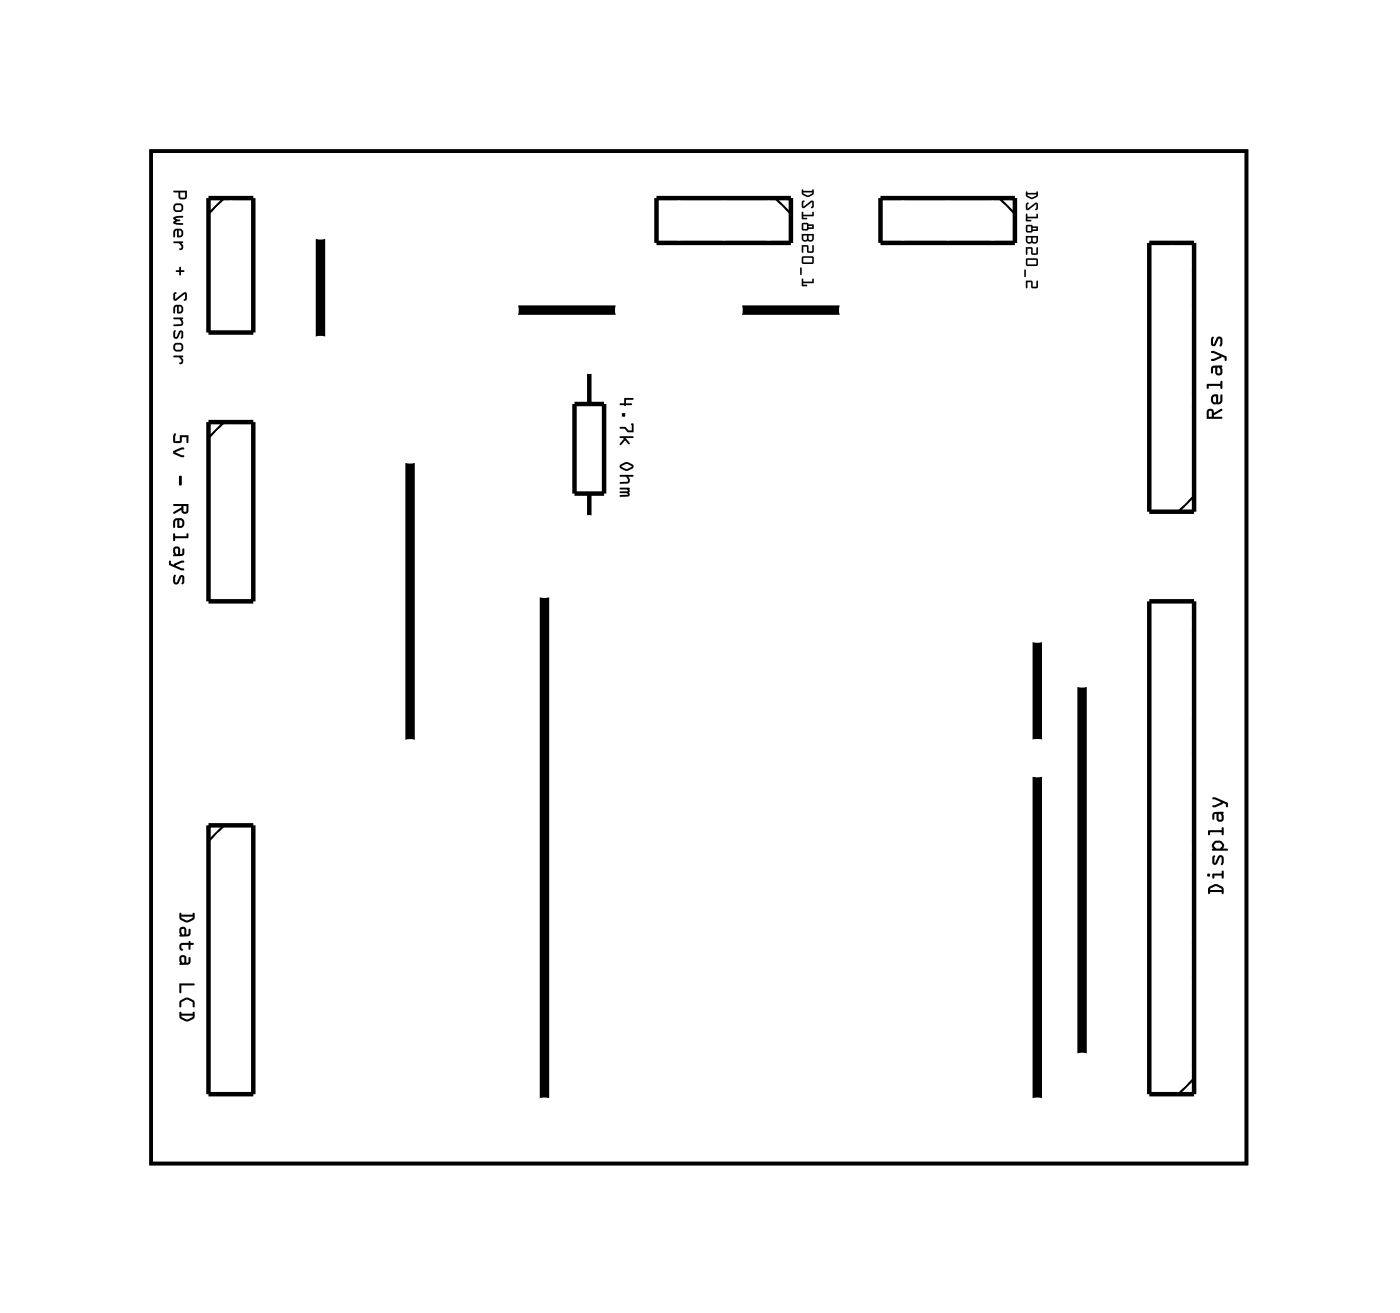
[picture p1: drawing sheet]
<svg xmlns="http://www.w3.org/2000/svg" width="79mm" height="74mm" viewBox="0 0 79 74" stroke-linecap="round" stroke-linejoin="round" font-family="sans-serif">
<path d="M8.6 8.6h62.1v57.4h-62.1z" fill="none" stroke="#000" stroke-width=".2"/>
<path d="M8.6 8.6h62.1v57.4h-62.1z" fill="none" stroke="#000" stroke-width=".06"/>
<path d="M11.8 11.2h2.6v7.7h-2.6zM37.2 11.2h7.6v2.6h-7.6zM49.9 11.2h7.6v2.6h-7.6zM65.2 13.8h2.5v15.2h-2.5zM11.8 23.9h2.6v10.2h-2.6zM32.6 22.9h1.6v5.1h-1.6zM33.4 21.1v1.8M33.4 28v1.3M65.2 34.1h2.5v27.9h-2.5zM11.8 46.8h2.6v15.2h-2.6z" fill="none" stroke="#000" stroke-width=".25"/>
<path d="M12.7 11.2l-.9 .9M44 11.2l.8 .9M56.7 11.2l.8 .9M12.7 23.9l-.9 .9M67.7 28.1l-.9 .9M12.7 46.8l-.9 .9M67.7 61.1l-.9 .9" fill="none" stroke="#000" stroke-width=".13"/>
<path d="M18.2 13.5v5.7M29.3 17.6h5.7M42 17.6h5.7M23.3 26.2v15.8M30.9 33.8v28.5M58.8 36.3v5.7M61.4 38.9v20.9M58.8 43.9v18.4" fill="none" stroke="#000" stroke-width=".53"/>
<g fill="#000">
<path d="M9.8 10.8h.8v.4l-.1 .1h-.3l-.1-.1v-.3h-.2zM10.2 10.9v.3h.3v-.3zM9.8 11.8a.3 .3 0 0 1 .6 0 .3 .3 0 0 1-.6 0zM10 11.6v.3h.3l-.1-.3zM9.8 12.3h.6l-.5 .1 .3 .1-.3 .1 .5 .1h-.6v-.1l.1-.1zM9.9 13h.4l.1 .2v.2h-.4v-.3l-.1 .3h-.1zM10.1 13.1v.3h.1l.1-.3zM9.8 13.7h.6v.1h-.1l.1 .1a.18 .18 0 0 1 0 .2 .18 .18 0 0 1-.2 .1l.1-.3-.2-.1h-.2zM10.2 15.1l.1 .1v.1l.2 .1h-.2l-.1 .2v-.2h-.2l.2-.1zM9.9 16.6h.1l-.1 .1v.3l.6-.4 .1 .4h-.2l.1-.1v-.2l-.6 .3-.1-.1zM9.9 17.3h.4l.1 .2v.2l-.4 .1v-.4l-.1 .3-.1 .1zM10.1 17.4v.3h.1l.1-.2zM9.8 18h.6l-.1 .1a.21 .21 0 0 1 .1 .2 .21 .21 0 0 1-.2 .2h-.4l.1-.1 .4-.1-.1-.2h-.3zM9.9 18.7h.1v.4l.1-.3a.13 .13 0 0 1 .2-.1 .13 .13 0 0 1 .1 .2l-.1 .3-.1-.1 .1-.3-.2 .3a.15 .15 0 0 1-.2 .1 .15 .15 0 0 1-.1-.1zM9.8 19.7a.3 .3 0 0 1 .6 0 .3 .3 0 0 1-.6 0zM10 19.6v.2h.3l-.1-.2zM9.8 20.2h.6l-.1 .1 .1 .1a.18 .18 0 0 1 0 .2 .18 .18 0 0 1-.2 0l.1-.2-.2-.1h-.2z"/>
<path d="M9.8 10.8h.8v.4l-.1 .1h-.3l-.1-.1v-.3h-.2zM9.8 10.8l.1 .1h.2l.1 .4h.3l.1-.1v-.4zM10.2 10.9v.3h.3v-.3zM10.2 10.9h.3v.3h-.3zM9.8 11.8a.3 .3 0 0 1 .6 0 .3 .3 0 0 1-.6 0zM9.8 11.8a.3 .3 0 0 0 .6 0 .3 .3 0 0 0-.6 0zM10 11.6v.3h.3l-.1-.3zM10 11.6h.2l.1 .3h-.3zM9.8 12.3h.6l-.5 .1 .3 .1-.3 .1 .5 .1h-.6v-.1l.1-.1zM9.8 12.3l.1 .2-.1 .1v.1h.6h-.1l-.4-.1 .3-.1-.3-.1 .4-.1h.1zM9.9 13h.4l.1 .2v.2h-.4v-.3l-.1 .3h-.1zM9.9 13l-.1 .4h.1l.1-.3 .1 .3h.3v-.2l-.1-.2zM10.1 13.1v.3h.1l.1-.3zM10.1 13.1h.2l-.1 .3h-.1zM9.8 13.7h.6v.1h-.1l.1 .1a.19 .19 0 0 1 0 .2 .19 .19 0 0 1-.2 .1l.1-.3-.2-.1h-.2zM9.8 13.7l.1 .1h.2l.2 .1-.1 .3a.18 .18 0 0 0 .2-.1 .18 .18 0 0 0 0-.2l-.1-.1h.1v-.1zM10.2 15.1l.1 .1v.1l.2 .1h-.2l-.1 .2v-.2h-.2l.2-.1zM10.2 15.1v.2l-.2 .1h.2v.2l.1-.2h.2l-.2-.1v-.1zM9.9 16.6h.1l-.1 .4 .6-.4 .1 .4h-.2l.1-.1v-.2l-.6 .3-.1-.1zM9.9 16.6l-.1 .3 .1 .1 .6-.3v.2l-.1 .1h.2l-.1-.4-.6 .4v-.3l.1-.1zM9.9 17.3h.4l.1 .2v.2l-.4 .1v-.4l-.1 .3-.1 .1zM9.9 17.3l-.1 .5 .1-.1 .1-.3 .1 .4 .3-.1v-.2l-.1-.2zM10.1 17.4v.3h.1l.1-.2zM10.1 17.4l.2 .1-.1 .2h-.1zM9.8 18h.6l-.1 .1a.21 .21 0 0 1 .1 .2 .21 .21 0 0 1-.2 .2h-.4l.1-.1h.4v-.1l-.1-.2h-.3zM9.8 18l.1 .1h.3l.1 .2v.1h-.4l-.1 .1 .5-.1 .1-.1-.1-.2 .1-.1zM9.9 18.7h.1v.4l.2-.3h.2v.3l-.2 .1 .1-.4-.2 .3a.15 .15 0 0 1-.2 .1 .15 .15 0 0 1-.1-.1zM9.9 18.7l-.1 .4 .1 .1h.2l.2-.4-.1 .3 .1 .1 .1-.3a.13 .13 0 0 0-.1-.2 .13 .13 0 0 0-.2 .1l-.1 .3v-.4zM9.8 19.7a.3 .3 0 0 1 .6 0 .3 .3 0 0 1-.6 0zM9.8 19.7a.3 .3 0 0 0 .6 0 .3 .3 0 0 0-.6 0zM10 19.6v.2h.3l-.1-.2zM10 19.6h.2l.1 .2h-.3zM9.8 20.2h.6l-.1 .1 .1 .1a.19 .19 0 0 1 0 .2 .19 .19 0 0 1-.2 0l.1-.2-.2-.1h-.2zM9.8 20.2l.1 .1h.2l.2 .1-.1 .2a.18 .18 0 0 0 .2 0 .18 .18 0 0 0 0-.2l-.1-.1 .1-.1z"/>
<path d="M45.5 10.7v.1h.6v-.1v.3a.4 .4 0 0 1-.6 .1zM45.5 10.9l.3 .2 .3-.2zM45.5 11.4h.1v.3l.5-.3v.3l-.1 .1v-.3l-.5 .3zM45.5 12v.2h.6v-.2v.3h-.6l.3 .1h-.3zM45.5 12.7h.6v.3l-.6 .1zM45.5 12.7v.3h.3v-.3zM45.8 12.8v.1h.3v-.1zM45.5 13.3h.6v.3l-.1 .1h-.4l-.1-.1zM45.5 13.4l.1 .2h.1l.1-.2zM45.8 13.4l.1 .2h.1l.1-.2zM45.5 13.9h.3v.3h.3v-.3v.4h-.3v-.3h-.3v.3zM45.5 14.6l.6-.1v.4l-.6 .1zM45.5 14.6v.3h.6v-.3zM45.4 15.2h.1l-.1 .4zM45.5 15.8v.2h.6v-.2v.3h-.6l.3 .1h-.3z"/>
<path d="M45.5 10.7v.1h.6v-.1v.3l-.3 .2-.3-.2zM45.5 10.7v.3l.2 .1h.2l.2-.1v-.3v.1h-.6zM45.5 10.9l.3 .2 .3-.2zM45.5 10.9h.6l-.3 .2zM45.5 11.4h.1v.3l.5-.3v.3l-.1 .1v-.3l-.5 .3zM45.5 11.4v.4l.5-.3v.3l.1-.1v-.3l-.5 .3v-.3zM45.5 12v.2h.6v-.2v.3h-.6l.3 .1h-.3zM45.5 12v.4h.3l-.3-.1h.6v-.3v.2h-.6zM45.5 12.7h.6v.3l-.6 .1zM45.5 12.7v.4l.6-.1v-.3zM45.5 12.7v.3h.3v-.3zM45.5 12.7h.3v.3h-.3zM45.8 12.8v.1h.3v-.1zM45.8 12.8h.3v.1h-.3zM45.5 13.3h.6v.3l-.1 .1h-.4l-.1-.1zM45.5 13.3v.2a.2 .2 0 0 0 .1 .2 .2 .2 0 0 0 .2-.1 .2 .2 0 0 0 .2 .1 .2 .2 0 0 0 .1-.2v-.2zM45.5 13.4l.1 .2h.1l.1-.2zM45.5 13.4h.3l-.1 .2h-.1zM45.8 13.4l.1 .2h.1l.1-.2zM45.8 13.4h.3l-.1 .2h-.1zM45.5 13.9h.3v.3h.3v-.3v.4h-.3v-.3h-.3v.3zM45.5 13.9v.4v-.3h.3v.3h.3v-.4v.3h-.3v-.3zM45.5 14.6l.6-.1v.4l-.6 .1zM45.5 14.6v.4l.6-.1v-.4zM45.5 14.6v.3h.6v-.3zM45.5 14.6h.6v.3h-.6zM45.4 15.2h.1l-.1 .4zM45.4 15.2v.4l.1-.4zM45.5 15.8v.2h.6v-.2v.3h-.6l.3 .1h-.3zM45.5 15.8v.4h.3l-.3-.1h.6v-.3v.2h-.6z"/>
<path d="M58.2 10.9h.1h.5v.2a.4 .4 0 0 1-.6 .1zM58.3 11l.2 .2 .3-.1zM58.2 11.5h.1v.3l.5-.3v.3l-.1 .1v-.3l-.5 .3zM58.2 12.1l.1 .2h.5v-.2v.3h-.5v.1h.2h-.3zM58.2 12.8h.6v.3l-.6 .1zM58.3 12.8v.3h.2v-.3zM58.5 12.9v.1h.3v-.1zM58.2 13.4h.6v.3l-.1 .1h-.4l-.1-.1zM58.3 13.5v.2h.1l.1-.2zM58.5 13.5l.1 .2h.1l.1-.2zM58.2 14h.3v.4h.3v-.4v.4h-.3v-.3h-.2l-.1 .3zM58.2 14.7l.6-.1v.4l-.6 .1zM58.3 14.7v.3h.5v-.3zM58.1 15.3h.1l-.1 .4zM58.2 15.9h.3v.4h.3v-.4v.4h-.3v-.3h-.2l-.1 .3z"/>
<path d="M58.2 10.9h.1h.5v.2l-.3 .2-.3-.2zM58.2 10.9v.2l.2 .2h.2l.2-.2v-.2h-.6zM58.3 11l.2 .2 .3-.2zM58.2 11l.6 .1-.3 .1zM58.2 11.5h.1v.3l.5-.3v.3l-.1 .1v-.3l-.5 .3zM58.2 11.5v.4l.5-.3v.3l.1-.1v-.3l-.5 .3v-.3zM58.2 12.1l.1 .2h.5v-.2v.3h-.5v.1h.2h-.3zM58.2 12.1v.4h.3h-.3v-.1h.6v-.3v.2h-.6zM58.2 12.8h.6v.3l-.6 .1zM58.2 12.8v.4l.6-.1v-.3zM58.3 12.8v.3h.2v-.3zM58.2 12.8h.3v.3h-.3zM58.5 12.9v.1h.3v-.1zM58.5 12.9h.3v.1h-.3zM58.2 13.4h.6v.3l-.1 .1h-.4l-.1-.1zM58.2 13.4v.2a.2 .2 0 0 0 .1 .2 .2 .2 0 0 0 .2 0 .2 .2 0 0 0 .2 0 .2 .2 0 0 0 .1-.2v-.2zM58.3 13.5v.2h.1l.1-.2zM58.2 13.5h.3l-.1 .2h-.1zM58.5 13.5l.1 .2h.1l.1-.2zM58.5 13.5h.3l-.1 .2h-.1zM58.2 14h.3v.4h.3v-.4v.4h-.3v-.3h-.2l-.1 .3zM58.2 14v.4v-.3h.3v.3h.3v-.4v.4h-.3v-.4zM58.2 14.7l.6-.1v.4l-.6 .1zM58.2 14.7v.4l.6-.1v-.3zM58.3 14.7v.3h.5v-.3zM58.2 14.7h.6v.3h-.6zM58.1 15.3h.1l-.1 .4zM58.1 15.3v.4l.1-.4zM58.2 15.9h.3v.4h.3v-.4v.4h-.3v-.3h-.2l-.1 .3zM58.2 15.9v.4v-.3h.3v.3h.3v-.4v.4h-.3v-.4z"/>
<path d="M9.9 24.6h.1l-.1 .4h.3v-.3h.5v.4h-.1v-.3h-.3v.3h-.4l-.1-.3zM9.8 25.6l.6-.2v.1l-.5 .1 .5 .3h-.1l-.5-.2zM10.2 27h.1v.5h-.2zM9.8 28.6h.9v.4a.2 .2 0 0 1-.2 .1 .2 .2 0 0 1-.2-.2l-.4 .2-.1-.1 .5-.2v-.1h-.4zM10.4 28.7v.3h.1l.1-.3zM9.9 29.4h.4l.1 .2v.2l-.1 .1h-.2l-.1-.4-.1 .4h-.1zM10.2 29.5v.3h.1v-.2zM9.8 30.2l.1 .1v.1h.7v-.2l.1 .3h-.8v.2zM9.9 31h.3v.4h.1v-.3h.1v.4h-.6zM9.9 31.1v.2l.2 .1v-.3zM9.6 31.8l.3 .2 .5-.2v.1l-.4 .2 .4 .2h-.1l-.7-.3zM9.9 32.6h.1v.4l.2-.3a.14 .14 0 0 1 .1-.1 .14 .14 0 0 1 .1 .1v.4h-.1v-.4l-.2 .3a.17 .17 0 0 1-.1 .1 .17 .17 0 0 1-.2-.1z"/>
<path d="M9.9 24.6h.1l-.1 .4h.3v-.3h.5v.4h-.1v-.3h-.3v.3h-.4l-.1-.3zM9.9 24.6l-.1 .2 .1 .3h.4v-.3h.3v.3h.1v-.4h-.5v.3h-.3l.1-.4zM9.8 25.6l.6-.2v.1l-.5 .1 .5 .3h-.1l-.5-.2zM9.8 25.6v.1l.5 .2h.1l-.5-.3 .5-.1v-.1zM10.2 27h.1v.5h-.2zM10.2 27l-.1 .5h.2v-.5zM9.8 28.6h.9v.4a.2 .2 0 0 1-.2 .1 .2 .2 0 0 1-.2-.2l-.4 .2-.1-.1 .5-.2v-.1h-.4zM9.8 28.6l.1 .1h.4v.1l-.5 .2 .1 .1 .4-.2a.2 .2 0 0 0 .2 .2 .2 .2 0 0 0 .2-.1v-.4zM10.4 28.7v.3h.1l.1-.3zM10.4 28.7h.2l-.1 .3h-.1zM9.9 29.4h.4l.1 .2v.2l-.1 .1h-.2l-.1-.4-.1 .4h-.1zM9.9 29.4l-.1 .5h.1l.1-.4 .1 .4h.2l.1-.1v-.2l-.1-.2zM10.2 29.5v.3h.1v-.2zM10.2 29.5l.1 .1v.2h-.1zM9.8 30.2l.1 .1v.1h.7l.1-.2v.3h-.8v.2zM9.8 30.3l.1 .4v-.2h.8l-.1-.3v.2h-.7v-.1zM9.9 31h.3v.4h.1v-.3h.1v.4h-.6zM9.9 31l-.1 .5h.6v-.4h-.1v.3h-.1v-.4zM9.9 31.1v.2l.2 .1v-.3zM9.9 31.1h.2v.3l-.2-.1zM9.6 31.8l.3 .2 .5-.2v.1l-.4 .2 .4 .2h-.1l-.7-.3zM9.6 31.8v.2l.7 .3h.1l-.4-.2 .4-.2v-.1l-.5 .2zM9.9 32.6h.1v.4l.2-.4 .2 .1v.4h-.1v-.4l-.2 .3a.17 .17 0 0 1-.1 .1 .17 .17 0 0 1-.2-.1zM9.9 32.6l-.1 .4 .1 .1h.2l.2-.4v.4h.1v-.4a.14 .14 0 0 0-.1-.1 .14 .14 0 0 0-.1 .1l-.2 .3v-.4z"/>
<path d="M35.4 22.6h.5v.1h-.4v.2h.3v.1h-.4h-.3l.1-.1h.2zM35.3 23.4h.1v.2h-.1zM35.1 24.2h.4l.1 .2h.2v-.3l.1-.1v.5h-.3l-.2-.2h-.2zM35.1 24.7l.8 .1h-.4l.2 .4-.3-.2-.2 .2h-.1l.3-.3-.2-.1zM35.2 26.3l.4-.1 .3 .1v.2l-.4 .2-.3-.2zM35.2 26.4l.3 .2 .3-.2-.3-.1zM35.1 26.9l.8 .1h-.3a.22 .22 0 0 1 .1 .2 .22 .22 0 0 1-.1 .2h-.5l.1-.1h.4l-.1-.3h-.3zM35.1 27.7h.6v.4l-.6 .1 .1-.1 .4-.1h-.1l-.4-.1h.1l.4-.1-.1-.1h-.3z"/>
<path d="M35.4 22.6h.5v.1h-.4v.2h.3v.1h-.4h-.3l.1-.1h.2zM35.4 22.6v.3h-.2l-.1 .1h.3h.4v-.1h-.3v-.2h.4v-.1zM35.3 23.4h.1v.2h-.1zM35.3 23.4v.2h.1v-.2zM35.1 24.2h.4l.1 .2h.2v-.3l.1-.1v.5h-.3l-.2-.2h-.2zM35.1 24.2l.1 .1h.2l.2 .2h.3v-.5l-.1 .1v.3h-.2l-.1-.2zM35.1 24.7l.8 .1h-.4l.2 .4-.3-.2-.2 .2h-.1l.3-.3-.2-.1zM35.1 24.7l.1 .1 .2 .1-.3 .3h.1l.2-.2 .3 .2-.2-.4h.4zM35.2 26.3l.4-.1 .3 .1v.2l-.4 .2-.3-.2zM35.2 26.3v.2l.3 .2 .4-.2v-.2l-.3-.1zM35.2 26.4l.3 .2 .3-.2-.3-.1zM35.2 26.4l.3-.1 .3 .1-.3 .2zM35.1 26.9l.8 .1h-.3a.22 .22 0 0 1 .1 .2 .22 .22 0 0 1-.1 .2h-.5l.1-.1h.4v-.1l-.1-.2h-.3zM35.1 26.9l.1 .1h.3l.1 .2v.1h-.4v.1h.4l.1-.1-.1-.3h.3zM35.1 27.7h.6v.4l-.6 .1 .1-.1 .4-.1-.5-.1h.1l.4-.1-.1-.1h-.3zM35.1 27.7h.1h.3l.1 .1-.5 .1 .1 .1h.3h.1l-.4 .1-.1 .1 .6-.1v-.4z"/>
<path d="M68.5 23.2a.21 .21 0 0 1 .2 0 .21 .21 0 0 1 .1 .2l.5-.2v.1l-.5 .2v.1h.4l.1 .1h-.9zM68.5 23.3v.3h.2v-.3zM68.7 22.4h.3l.1 .4 .1-.1v-.3h.1v.4l-.2 .1h-.3l-.1-.2zM68.8 22.5v.2l.1 .1v-.3zM68.4 21.8h.8l.1-.2v.4h-.1v-.1h-.7v.1zM68.7 20.8l.6-.1v.4a.21 .21 0 0 1-.2 .2 .21 .21 0 0 1-.2-.2v-.3h-.1v.3h-.1zM69 20.9v.2l.2 .1v-.2l-.1-.2zM68.7 19.9h.1l.7 .3v.2h-.1v-.1l-.1-.1-.6 .3v-.1l.4-.2-.4-.2zM68.7 19.1h.1v.4l.2-.3a.17 .17 0 0 1 .2-.1 .17 .17 0 0 1 .1 .2l-.1 .3h-.1l.1-.4-.3 .3a.15 .15 0 0 1-.1 .1 .15 .15 0 0 1-.1-.1z"/>
<path d="M68.5 23.2a.21 .21 0 0 1 .2 0 .21 .21 0 0 1 .1 .2l.5-.2v.1l-.5 .2v.1h.4l.1 .1h-.9zM68.5 23.2l-.1 .5h.9l-.1-.1h-.4v-.1l.5-.2v-.1l-.5 .2a.21 .21 0 0 0-.1-.2 .21 .21 0 0 0-.2 0zM68.5 23.3v.3h.2v-.3zM68.5 23.3h.2v.3h-.2zM68.7 22.4h.3l.1 .4 .1-.1v-.3h.1v.4l-.2 .1h-.3l-.1-.2zM68.7 22.4v.3l.1 .2h.3l.2-.1v-.4h-.1v.3l-.1 .1-.1-.4zM68.8 22.5v.2l.1 .1v-.3zM68.8 22.5h.1v.3l-.1-.1zM68.4 21.8h.8l.1-.2v.4h-.1v-.1h-.7v.1zM68.4 21.8l.1 .2v-.1h.7v.1h.1v-.4l-.1 .2zM68.7 20.8l.6-.1v.4a.21 .21 0 0 1-.2 .2 .21 .21 0 0 1-.2-.2v-.3l-.1 .1v.3l-.1-.1zM68.7 20.8v.3h.1v-.3h.1v.3a.2 .2 0 0 0 .2 .2 .2 .2 0 0 0 .2-.2v-.4zM69 20.9v.2l.2 .1v-.2l-.1-.2zM69 20.9l.1-.1 .1 .2v.2l-.2-.1zM68.7 19.9h.1l.7 .3v.2h-.1v-.1l-.1-.1-.6 .3v-.1l.4-.2-.4-.2zM68.7 19.9v.1l.4 .2-.4 .2v.1l.6-.3 .1 .1v.1h.1v-.2l-.7-.3zM68.7 19.1h.1v.4l.2-.3a.18 .18 0 0 1 .2-.1 .18 .18 0 0 1 .1 .2l-.1 .3h-.1v-.4l-.2 .4h-.2v-.1zM68.7 19.1v.4a.15 .15 0 0 0 .1 .1 .15 .15 0 0 0 .1-.1l.3-.3-.1 .4h.1l.1-.4-.1-.1h-.2l-.2 .4v-.4z"/>
<path d="M10.2 51.8l.1 .1h.6l.1-.2v.4a.51 .51 0 0 1-.7 .1l-.1-.1zM10.3 52l.3 .2 .3-.2zM10.2 52.6h.3l.1 .4 .1-.1v-.2h.1v.3l-.6 .1zM10.3 52.7v.2l.1 .1v-.3zM10.2 53.5h.5v-.2l.1 .2h.2l-.2 .1-.1 .2v-.2h-.4v.3a.22 .22 0 0 1-.2-.2 .22 .22 0 0 1 .1-.2zM10.2 54.2h.3l.1 .4h.1v-.3h.1v.3l-.6 .1zM10.3 54.3v.2l.1 .1v-.3zM10.2 55.8h.8l-.7 .1-.1 .4zM10.2 56.7l.3-.1h.2l.3 .2v.3h-.1v-.3l-.3-.1-.3 .1v.3h-.1zM10.2 57.4l.1 .1h.6l.1-.1v.3a.51 .51 0 0 1-.7 .1l-.1-.1zM10.3 57.6l.3 .2 .3-.2z"/>
<path d="M10.2 51.8l.1 .1h.6l.1-.2v.4l-.5 .2-.3-.2zM10.2 51.8v.3l.3 .2h.2l.3-.2v-.4l-.1 .2h-.6zM10.3 52l.3 .2 .3-.2zM10.3 52h.6l-.3 .2zM10.2 52.6h.3l.1 .4 .1-.1v-.2h.1v.3l-.6 .1zM10.2 52.6v.5l.6-.1v-.3h-.1v.3h-.1l-.1-.4zM10.3 52.7v.2l.1 .1v-.3zM10.3 52.7h.1v.3l-.1-.1zM10.2 53.5h.5v-.2l.1 .2h.2l-.2 .1-.1 .2v-.2h-.4v.2h.1l-.1 .1a.23 .23 0 0 1-.1-.4zM10.2 53.5a.24 .24 0 0 0 .1 .4l.1-.1h-.1v-.2h.4v.2l.1-.2 .2-.1h-.2l-.1-.2v.2zM10.2 54.2h.3l.1 .4h.1v-.3h.1v.3l-.6 .1zM10.2 54.2v.5l.6-.1v-.3h-.1v.3h-.1l-.1-.4zM10.3 54.3v.2l.1 .1v-.3zM10.3 54.3h.1v.3l-.1-.1zM10.2 55.8h.8l-.7 .1-.1 .4zM10.2 55.8v.5l.1-.4 .7-.1zM10.2 56.7l.3-.1h.2l.3 .2v.3h-.1v-.3l-.3-.1-.3 .1v.3h-.1zM10.2 56.7v.4h.1v-.3l.3-.1 .3 .1v.3h.1v-.3l-.3-.2h-.2zM10.2 57.4l.1 .1h.6l.1-.1v.3l-.5 .2-.3-.2zM10.2 57.4v.3l.3 .2h.2l.3-.2v-.3l-.1 .1h-.6zM10.3 57.6l.3 .2 .3-.2zM10.3 57.6h.6l-.3 .2z"/>
<path d="M68.5 50.3a.53 .53 0 0 1 .8 0v.4v-.1h-.7l-.1 .1zM68.6 50.4v.1h.7l-.4-.3zM68.7 49.5h.6v-.1l.1 .4h-.1v-.2h-.5v.2zM68.4 49.6a.1 .1 0 0 1 .2 0 .1 .1 0 0 1-.2 0zM68.8 48.5h.1v.4l.1-.3a.17 .17 0 0 1 .2-.1 .17 .17 0 0 1 .2 .2l-.1 .3h-.1v-.4l-.2 .3a.15 .15 0 0 1-.2 .1 .15 .15 0 0 1-.1-.1zM68.8 47.7h.1a.35 .35 0 0 1 .5 .2l-.1 .2h.3v.1h-.9v-.1h.1l-.1-.2zM68.9 47.8l-.1 .2 .2 .1h.2l.1-.1-.1-.2zM68.5 47.1h.8v-.2l.1 .4h-.1v-.1h-.7l-.1 .1zM68.8 46.1l.5-.1 .1 .4a.21 .21 0 0 1-.2 .2 .21 .21 0 0 1-.2-.2v-.3h-.1l-.1 .3h-.1zM69.1 46.2v.2l.1 .1 .1-.2-.1-.2zM68.7 45.2h.2l.7 .3v.2h-.1v-.1l-.2-.1-.5 .3v-.1l.4-.2-.4-.2z"/>
<path d="M68.5 50.3l.4-.2h.2l.3 .2v.4h-.1v-.1h-.7l-.1 .1zM68.5 50.3v.4l.1-.1h.7v.1l.1-.1v-.3l-.3-.2h-.2zM68.6 50.4v.1h.7l-.4-.3zM68.6 50.4l.3-.2 .4 .3h-.7zM68.7 49.5h.6v-.1l.1 .4h-.1v-.2h-.5v.2zM68.8 49.5v.3v-.2h.5v.2h.1l-.1-.4v.1zM68.4 49.6a.1 .1 0 0 1 .2 0 .1 .1 0 0 1-.2 0zM68.4 49.6a.1 .1 0 0 0 .2 0 .1 .1 0 0 0-.2 0zM68.8 48.5h.1v.4l.1-.3a.18 .18 0 0 1 .2-.1 .18 .18 0 0 1 .2 .2l-.1 .3h-.1v-.4l-.2 .4h-.2l-.1-.1zM68.8 48.5l-.1 .4a.15 .15 0 0 0 .1 .1 .15 .15 0 0 0 .2-.1l.2-.3v.4h.1l.1-.4-.1-.1h-.2l-.2 .4v-.4zM68.8 47.7h.4l.2 .2-.1 .2h.3v.1h-.9v-.1h.1l-.1-.2zM68.8 47.7l-.1 .2 .1 .2h-.1v.1h.9v-.1h-.3l.1-.2-.2-.2zM68.9 47.8l-.1 .2 .2 .1h.2l.1-.1-.1-.2zM68.9 47.8h.3l.1 .2-.1 .1h-.2l-.2-.1zM68.5 47.1h.8v-.2l.1 .4h-.1v-.1h-.7l-.1 .1zM68.5 47.1v.2l.1-.1h.7v.1h.1l-.1-.4v.2zM68.8 46.1l.5-.1 .1 .4a.21 .21 0 0 1-.2 .2 .21 .21 0 0 1-.2-.2v-.3l-.1 .1-.1 .3-.1-.1zM68.8 46.1l-.1 .3h.1l.1-.3h.1v.3a.2 .2 0 0 0 .2 .2 .2 .2 0 0 0 .2-.2l-.1-.4zM69.1 46.2v.2l.1 .1 .1-.2-.1-.2zM69.1 46.2l.1-.1 .1 .2-.1 .2-.1-.1zM68.7 45.2h.2l.7 .3v.2l-.1 .1v-.2l-.2-.1-.5 .3v-.1l.4-.2-.4-.2zM68.8 45.2v.1l.4 .2-.4 .2v.1l.5-.3 .2 .1v.1h.1v-.2l-.7-.3z"/>
</g>
<circle cx="56.3" cy="12.5" r=".74" fill="#fff"/>
<circle cx="56.3" cy="12.5" r=".74" fill="none" stroke="#fff" stroke-width=".76" stroke-linecap="butt"/>
<circle cx="53.7" cy="12.5" r=".74" fill="#fff"/>
<circle cx="53.7" cy="12.5" r=".74" fill="none" stroke="#fff" stroke-width=".76" stroke-linecap="butt"/>
<circle cx="51.2" cy="12.5" r=".74" fill="#fff"/>
<circle cx="51.2" cy="12.5" r=".74" fill="none" stroke="#fff" stroke-width=".76" stroke-linecap="butt"/>
<circle cx="41" cy="17.6" r=".7" fill="#fff"/>
<circle cx="41" cy="17.6" r=".7" fill="none" stroke="#fff" stroke-width=".76" stroke-linecap="butt"/>
<circle cx="48.7" cy="17.6" r=".7" fill="#fff"/>
<circle cx="48.7" cy="17.6" r=".7" fill="none" stroke="#fff" stroke-width=".76" stroke-linecap="butt"/>
<circle cx="43.6" cy="12.5" r=".74" fill="#fff"/>
<circle cx="43.6" cy="12.5" r=".74" fill="none" stroke="#fff" stroke-width=".76" stroke-linecap="butt"/>
<circle cx="41" cy="12.5" r=".74" fill="#fff"/>
<circle cx="41" cy="12.5" r=".74" fill="none" stroke="#fff" stroke-width=".76" stroke-linecap="butt"/>
<circle cx="38.5" cy="12.5" r=".74" fill="#fff"/>
<circle cx="38.5" cy="12.5" r=".74" fill="none" stroke="#fff" stroke-width=".76" stroke-linecap="butt"/>
<circle cx="28.3" cy="17.6" r=".7" fill="#fff"/>
<circle cx="28.3" cy="17.6" r=".7" fill="none" stroke="#fff" stroke-width=".76" stroke-linecap="butt"/>
<circle cx="36" cy="17.6" r=".7" fill="#fff"/>
<circle cx="36" cy="17.6" r=".7" fill="none" stroke="#fff" stroke-width=".76" stroke-linecap="butt"/>
<circle cx="66.4" cy="27.7" r=".74" fill="#fff"/>
<circle cx="66.4" cy="27.7" r=".74" fill="none" stroke="#fff" stroke-width=".76" stroke-linecap="butt"/>
<circle cx="66.4" cy="25.2" r=".74" fill="#fff"/>
<circle cx="66.4" cy="25.2" r=".74" fill="none" stroke="#fff" stroke-width=".76" stroke-linecap="butt"/>
<circle cx="66.4" cy="22.7" r=".74" fill="#fff"/>
<circle cx="66.4" cy="22.7" r=".74" fill="none" stroke="#fff" stroke-width=".76" stroke-linecap="butt"/>
<circle cx="66.4" cy="20.1" r=".74" fill="#fff"/>
<circle cx="66.4" cy="20.1" r=".74" fill="none" stroke="#fff" stroke-width=".76" stroke-linecap="butt"/>
<circle cx="66.4" cy="17.6" r=".74" fill="#fff"/>
<circle cx="66.4" cy="17.6" r=".74" fill="none" stroke="#fff" stroke-width=".76" stroke-linecap="butt"/>
<circle cx="66.4" cy="15" r=".74" fill="#fff"/>
<circle cx="66.4" cy="15" r=".74" fill="none" stroke="#fff" stroke-width=".76" stroke-linecap="butt"/>
<circle cx="13.1" cy="25.2" r=".74" fill="#fff"/>
<circle cx="13.1" cy="25.2" r=".74" fill="none" stroke="#fff" stroke-width=".76" stroke-linecap="butt"/>
<circle cx="13.1" cy="27.7" r=".74" fill="#fff"/>
<circle cx="13.1" cy="27.7" r=".74" fill="none" stroke="#fff" stroke-width=".76" stroke-linecap="butt"/>
<circle cx="13.1" cy="30.3" r=".74" fill="#fff"/>
<circle cx="13.1" cy="30.3" r=".74" fill="none" stroke="#fff" stroke-width=".76" stroke-linecap="butt"/>
<circle cx="13.1" cy="32.8" r=".74" fill="#fff"/>
<circle cx="13.1" cy="32.8" r=".74" fill="none" stroke="#fff" stroke-width=".76" stroke-linecap="butt"/>
<circle cx="23.3" cy="25.2" r=".7" fill="#fff"/>
<circle cx="23.3" cy="25.2" r=".7" fill="none" stroke="#fff" stroke-width=".76" stroke-linecap="butt"/>
<circle cx="23.3" cy="43" r=".7" fill="#fff"/>
<circle cx="23.3" cy="43" r=".7" fill="none" stroke="#fff" stroke-width=".76" stroke-linecap="butt"/>
<circle cx="61.4" cy="37.9" r=".7" fill="#fff"/>
<circle cx="61.4" cy="37.9" r=".7" fill="none" stroke="#fff" stroke-width=".76" stroke-linecap="butt"/>
<circle cx="61.4" cy="60.8" r=".7" fill="#fff"/>
<circle cx="61.4" cy="60.8" r=".7" fill="none" stroke="#fff" stroke-width=".76" stroke-linecap="butt"/>
<circle cx="18.2" cy="12.5" r=".7" fill="#fff"/>
<circle cx="18.2" cy="12.5" r=".7" fill="none" stroke="#fff" stroke-width=".76" stroke-linecap="butt"/>
<circle cx="18.2" cy="20.1" r=".7" fill="#fff"/>
<circle cx="18.2" cy="20.1" r=".7" fill="none" stroke="#fff" stroke-width=".76" stroke-linecap="butt"/>
<circle cx="66.4" cy="60.8" r=".74" fill="#fff"/>
<circle cx="66.4" cy="60.8" r=".74" fill="none" stroke="#fff" stroke-width=".76" stroke-linecap="butt"/>
<circle cx="66.4" cy="58.2" r=".74" fill="#fff"/>
<circle cx="66.4" cy="58.2" r=".74" fill="none" stroke="#fff" stroke-width=".76" stroke-linecap="butt"/>
<circle cx="66.4" cy="55.7" r=".74" fill="#fff"/>
<circle cx="66.4" cy="55.7" r=".74" fill="none" stroke="#fff" stroke-width=".76" stroke-linecap="butt"/>
<circle cx="66.4" cy="53.1" r=".74" fill="#fff"/>
<circle cx="66.4" cy="53.1" r=".74" fill="none" stroke="#fff" stroke-width=".76" stroke-linecap="butt"/>
<circle cx="66.4" cy="50.6" r=".74" fill="#fff"/>
<circle cx="66.4" cy="50.6" r=".74" fill="none" stroke="#fff" stroke-width=".76" stroke-linecap="butt"/>
<circle cx="66.4" cy="48.1" r=".74" fill="#fff"/>
<circle cx="66.4" cy="48.1" r=".74" fill="none" stroke="#fff" stroke-width=".76" stroke-linecap="butt"/>
<circle cx="66.4" cy="45.5" r=".74" fill="#fff"/>
<circle cx="66.4" cy="45.5" r=".74" fill="none" stroke="#fff" stroke-width=".76" stroke-linecap="butt"/>
<circle cx="66.4" cy="43" r=".74" fill="#fff"/>
<circle cx="66.4" cy="43" r=".74" fill="none" stroke="#fff" stroke-width=".76" stroke-linecap="butt"/>
<circle cx="66.4" cy="40.4" r=".74" fill="#fff"/>
<circle cx="66.4" cy="40.4" r=".74" fill="none" stroke="#fff" stroke-width=".76" stroke-linecap="butt"/>
<circle cx="66.4" cy="37.9" r=".74" fill="#fff"/>
<circle cx="66.4" cy="37.9" r=".74" fill="none" stroke="#fff" stroke-width=".76" stroke-linecap="butt"/>
<circle cx="66.4" cy="35.4" r=".74" fill="#fff"/>
<circle cx="66.4" cy="35.4" r=".74" fill="none" stroke="#fff" stroke-width=".76" stroke-linecap="butt"/>
<circle cx="13.1" cy="48.1" r=".74" fill="#fff"/>
<circle cx="13.1" cy="48.1" r=".74" fill="none" stroke="#fff" stroke-width=".76" stroke-linecap="butt"/>
<circle cx="13.1" cy="50.6" r=".74" fill="#fff"/>
<circle cx="13.1" cy="50.6" r=".74" fill="none" stroke="#fff" stroke-width=".76" stroke-linecap="butt"/>
<circle cx="13.1" cy="53.1" r=".74" fill="#fff"/>
<circle cx="13.1" cy="53.1" r=".74" fill="none" stroke="#fff" stroke-width=".76" stroke-linecap="butt"/>
<circle cx="13.1" cy="55.7" r=".74" fill="#fff"/>
<circle cx="13.1" cy="55.7" r=".74" fill="none" stroke="#fff" stroke-width=".76" stroke-linecap="butt"/>
<circle cx="13.1" cy="58.2" r=".74" fill="#fff"/>
<circle cx="13.1" cy="58.2" r=".74" fill="none" stroke="#fff" stroke-width=".76" stroke-linecap="butt"/>
<circle cx="13.1" cy="60.8" r=".74" fill="#fff"/>
<circle cx="13.1" cy="60.8" r=".74" fill="none" stroke="#fff" stroke-width=".76" stroke-linecap="butt"/>
<circle cx="30.9" cy="32.8" r=".7" fill="#fff"/>
<circle cx="30.9" cy="32.8" r=".7" fill="none" stroke="#fff" stroke-width=".76" stroke-linecap="butt"/>
<circle cx="30.9" cy="63.3" r=".7" fill="#fff"/>
<circle cx="30.9" cy="63.3" r=".7" fill="none" stroke="#fff" stroke-width=".76" stroke-linecap="butt"/>
<circle cx="58.8" cy="35.4" r=".7" fill="#fff"/>
<circle cx="58.8" cy="35.4" r=".7" fill="none" stroke="#fff" stroke-width=".76" stroke-linecap="butt"/>
<circle cx="58.8" cy="43" r=".7" fill="#fff"/>
<circle cx="58.8" cy="43" r=".7" fill="none" stroke="#fff" stroke-width=".76" stroke-linecap="butt"/>
<circle cx="33.4" cy="20.1" r=".7" fill="#fff"/>
<circle cx="33.4" cy="20.1" r=".7" fill="none" stroke="#fff" stroke-width=".76" stroke-linecap="butt"/>
<circle cx="33.4" cy="30.3" r=".7" fill="#fff"/>
<circle cx="33.4" cy="30.3" r=".7" fill="none" stroke="#fff" stroke-width=".76" stroke-linecap="butt"/>
<circle cx="58.8" cy="43" r=".7" fill="#fff"/>
<circle cx="58.8" cy="43" r=".7" fill="none" stroke="#fff" stroke-width=".76" stroke-linecap="butt"/>
<circle cx="58.8" cy="63.3" r=".7" fill="#fff"/>
<circle cx="58.8" cy="63.3" r=".7" fill="none" stroke="#fff" stroke-width=".76" stroke-linecap="butt"/>
<circle cx="13.1" cy="12.5" r=".74" fill="#fff"/>
<circle cx="13.1" cy="12.5" r=".74" fill="none" stroke="#fff" stroke-width=".76" stroke-linecap="butt"/>
<circle cx="13.1" cy="15" r=".74" fill="#fff"/>
<circle cx="13.1" cy="15" r=".74" fill="none" stroke="#fff" stroke-width=".76" stroke-linecap="butt"/>
<circle cx="13.1" cy="17.6" r=".74" fill="#fff"/>
<circle cx="13.1" cy="17.6" r=".74" fill="none" stroke="#fff" stroke-width=".76" stroke-linecap="butt"/>
</svg>
